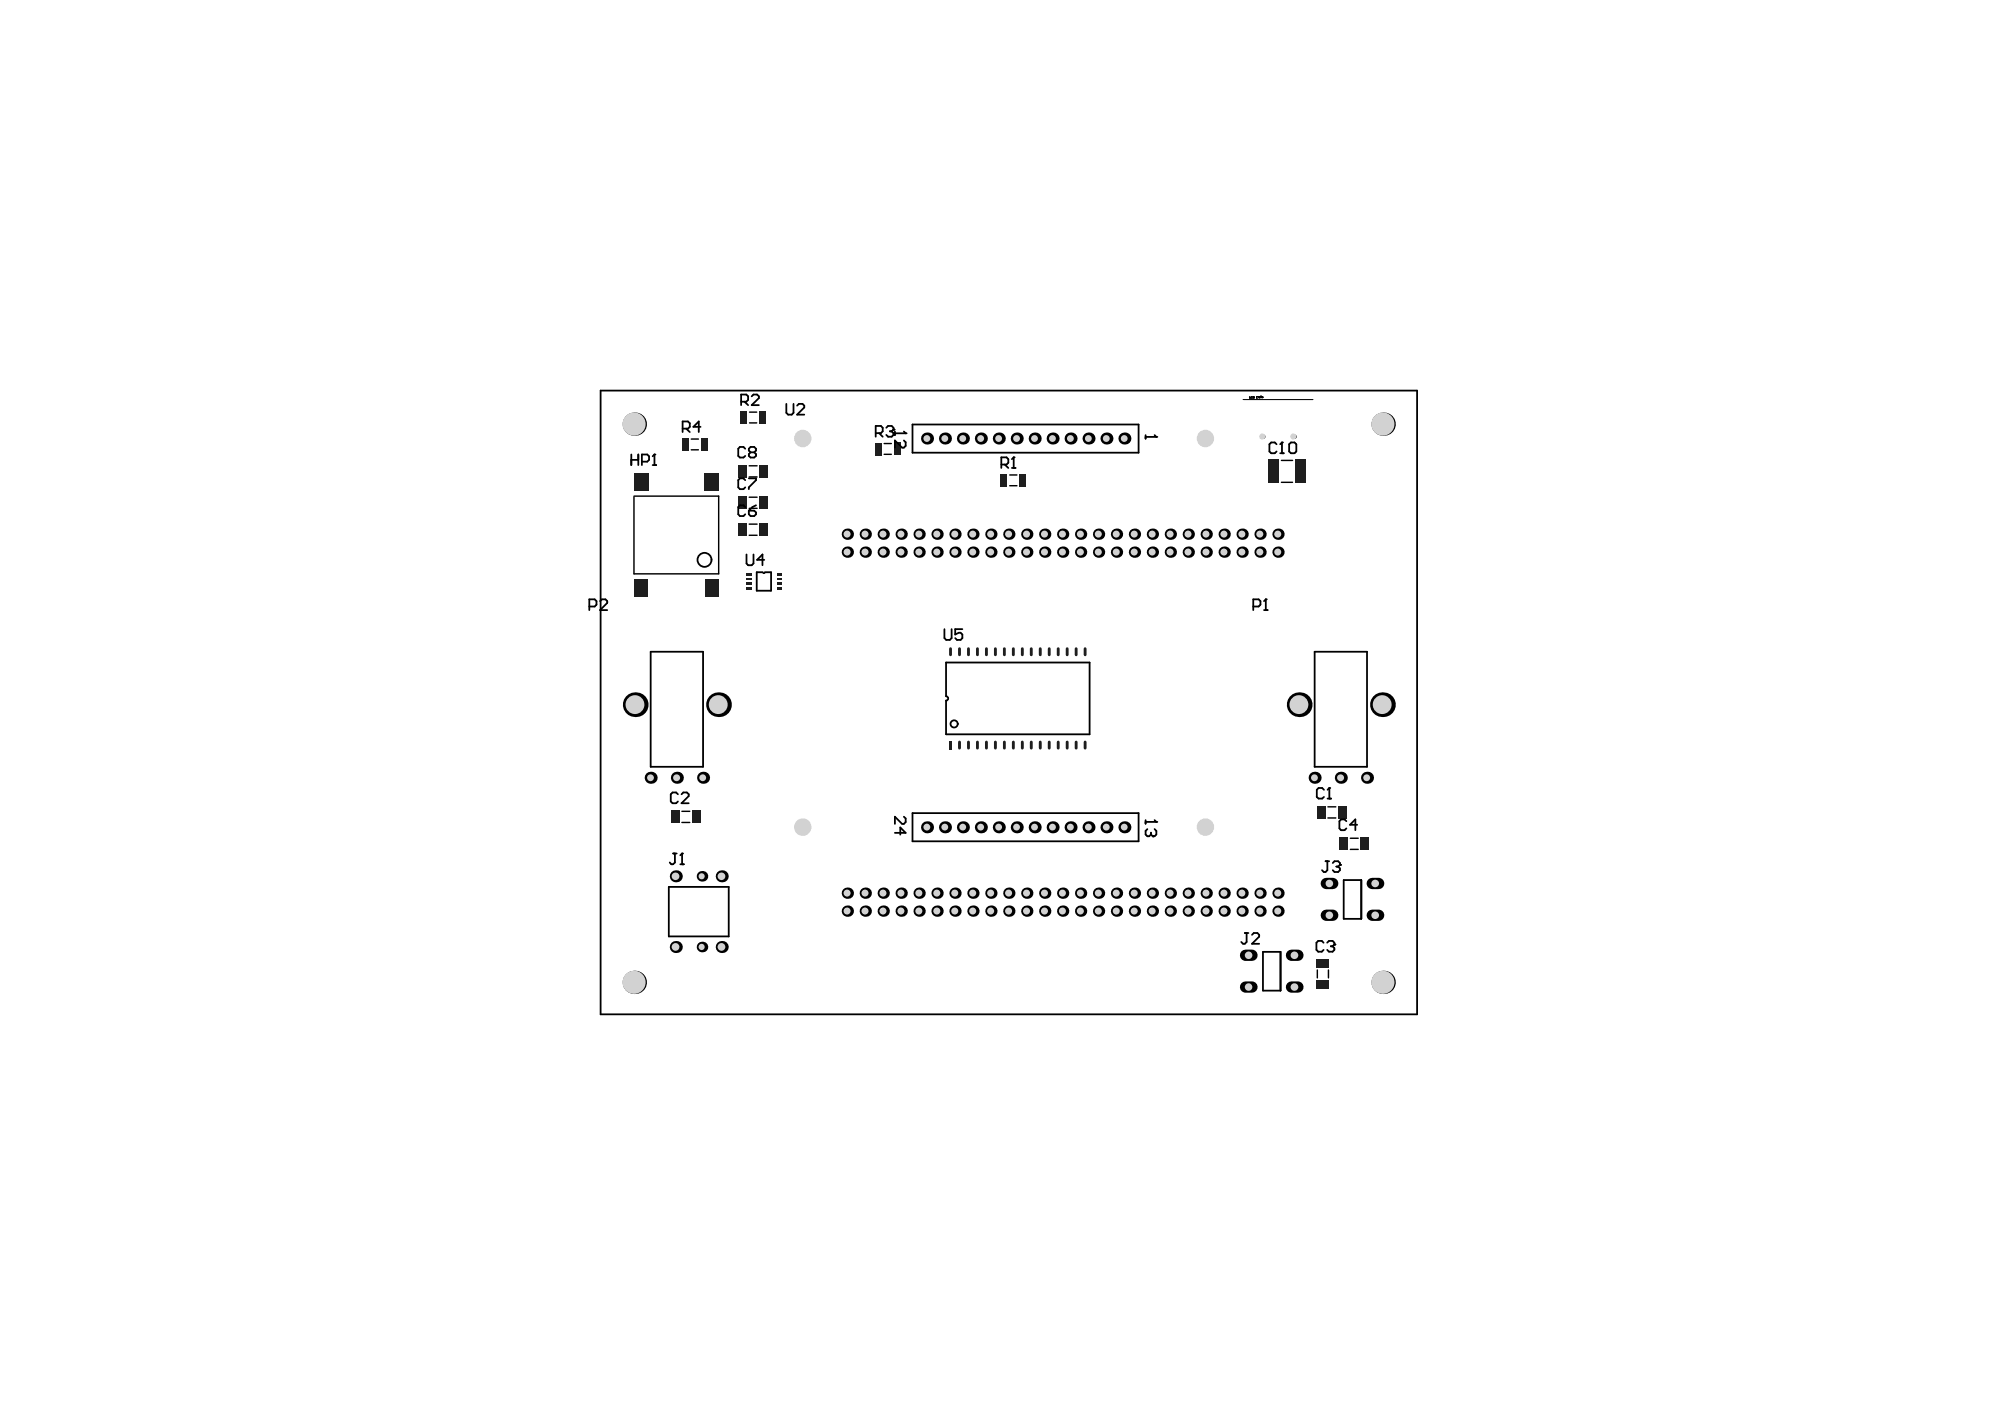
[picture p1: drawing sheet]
<svg xmlns="http://www.w3.org/2000/svg" width="284mm" height="199mm" viewBox="0 0 284 199" stroke-linecap="round" stroke-linejoin="round" font-family="sans-serif">
<path d="M84.7 55.1h115.2v88h-115.2zM180.7 134.3v5.5M192 124.2v5.5" fill="none" stroke="#000" stroke-width=".25"/>
<path d="M175.4 56.4h9.8M176.3 56v.2h.1l.1-.1-.2-.1M176.7 56h-.2l.1 .2h.1M176.8 56.1h.1M176.8 56h.1v.2h-.1zM177.3 56.1h.1M177.4 56h-.1v.2h.1M177.7 56.1h-.2l.1-.1h.1v.2M177.8 55.9h.1v.2h-.1v-.1h.1M178.1 56h-.1l.1 .1 .1-.1h-.2" fill="none" stroke="#000" stroke-width=".14"/>
<circle cx="124.6" cy="126" r=".8" fill="#000"/>
<circle cx="124.6" cy="126" r=".49" fill="#d2d2d2"/>
<circle cx="124.6" cy="75.4" r=".8" fill="#000"/>
<circle cx="124.6" cy="75.4" r=".49" fill="#d2d2d2"/>
<circle cx="134.7" cy="126" r=".8" fill="#000"/>
<circle cx="134.7" cy="126" r=".49" fill="#d2d2d2"/>
<circle cx="134.7" cy="75.4" r=".8" fill="#000"/>
<circle cx="134.7" cy="75.4" r=".49" fill="#d2d2d2"/>
<circle cx="144.9" cy="126" r=".8" fill="#000"/>
<circle cx="144.8" cy="126" r=".49" fill="#d2d2d2"/>
<circle cx="144.9" cy="75.4" r=".8" fill="#000"/>
<circle cx="144.8" cy="75.4" r=".49" fill="#d2d2d2"/>
<circle cx="155" cy="126" r=".8" fill="#000"/>
<circle cx="154.9" cy="126" r=".49" fill="#d2d2d2"/>
<circle cx="155" cy="75.4" r=".8" fill="#000"/>
<circle cx="154.9" cy="75.4" r=".49" fill="#d2d2d2"/>
<circle cx="165.1" cy="126" r=".8" fill="#000"/>
<circle cx="165.1" cy="126" r=".49" fill="#d2d2d2"/>
<circle cx="165.1" cy="75.4" r=".8" fill="#000"/>
<circle cx="165.1" cy="75.4" r=".49" fill="#d2d2d2"/>
<circle cx="175.2" cy="126" r=".8" fill="#000"/>
<circle cx="175.2" cy="126" r=".49" fill="#d2d2d2"/>
<circle cx="175.2" cy="75.4" r=".8" fill="#000"/>
<circle cx="175.2" cy="75.4" r=".49" fill="#d2d2d2"/>
<circle cx="124.6" cy="77.9" r=".8" fill="#000"/>
<circle cx="124.6" cy="77.9" r=".49" fill="#d2d2d2"/>
<circle cx="134.7" cy="77.9" r=".8" fill="#000"/>
<circle cx="134.7" cy="77.9" r=".49" fill="#d2d2d2"/>
<circle cx="144.9" cy="77.9" r=".8" fill="#000"/>
<circle cx="144.8" cy="77.9" r=".49" fill="#d2d2d2"/>
<circle cx="155" cy="77.9" r=".8" fill="#000"/>
<circle cx="154.9" cy="77.9" r=".49" fill="#d2d2d2"/>
<circle cx="165.1" cy="77.9" r=".8" fill="#000"/>
<circle cx="165.1" cy="77.9" r=".49" fill="#d2d2d2"/>
<circle cx="175.2" cy="77.9" r=".8" fill="#000"/>
<circle cx="175.2" cy="77.9" r=".49" fill="#d2d2d2"/>
<circle cx="124.6" cy="128.6" r=".8" fill="#000"/>
<circle cx="124.6" cy="128.6" r=".49" fill="#d2d2d2"/>
<circle cx="134.7" cy="128.6" r=".8" fill="#000"/>
<circle cx="134.7" cy="128.6" r=".49" fill="#d2d2d2"/>
<circle cx="144.9" cy="128.6" r=".8" fill="#000"/>
<circle cx="144.8" cy="128.6" r=".49" fill="#d2d2d2"/>
<circle cx="155" cy="128.6" r=".8" fill="#000"/>
<circle cx="154.9" cy="128.6" r=".49" fill="#d2d2d2"/>
<circle cx="165.1" cy="128.6" r=".8" fill="#000"/>
<circle cx="165.1" cy="128.6" r=".49" fill="#d2d2d2"/>
<circle cx="175.2" cy="128.6" r=".8" fill="#000"/>
<circle cx="175.2" cy="128.6" r=".49" fill="#d2d2d2"/>
<circle cx="91.8" cy="109.8" r=".85" fill="#000"/>
<circle cx="91.8" cy="109.8" r=".48" fill="#d2d2d2"/>
<circle cx="99.2" cy="109.8" r=".85" fill="#000"/>
<circle cx="99.1" cy="109.8" r=".48" fill="#d2d2d2"/>
<circle cx="119.5" cy="126" r=".8" fill="#000"/>
<circle cx="119.5" cy="126" r=".49" fill="#d2d2d2"/>
<circle cx="119.5" cy="75.4" r=".8" fill="#000"/>
<circle cx="119.5" cy="75.4" r=".49" fill="#d2d2d2"/>
<circle cx="127.1" cy="126" r=".8" fill="#000"/>
<circle cx="127.1" cy="126" r=".49" fill="#d2d2d2"/>
<circle cx="122.1" cy="126" r=".8" fill="#000"/>
<circle cx="122" cy="126" r=".49" fill="#d2d2d2"/>
<circle cx="122.1" cy="75.4" r=".8" fill="#000"/>
<circle cx="122" cy="75.4" r=".49" fill="#d2d2d2"/>
<circle cx="127.1" cy="75.4" r=".8" fill="#000"/>
<circle cx="127.1" cy="75.4" r=".49" fill="#d2d2d2"/>
<circle cx="132.2" cy="126" r=".8" fill="#000"/>
<circle cx="132.2" cy="126" r=".49" fill="#d2d2d2"/>
<circle cx="129.7" cy="126" r=".8" fill="#000"/>
<circle cx="129.6" cy="126" r=".49" fill="#d2d2d2"/>
<circle cx="129.7" cy="75.4" r=".8" fill="#000"/>
<circle cx="129.6" cy="75.4" r=".49" fill="#d2d2d2"/>
<circle cx="132.2" cy="75.4" r=".8" fill="#000"/>
<circle cx="132.2" cy="75.4" r=".49" fill="#d2d2d2"/>
<circle cx="142.3" cy="126" r=".8" fill="#000"/>
<circle cx="142.3" cy="126" r=".49" fill="#d2d2d2"/>
<circle cx="139.8" cy="126" r=".8" fill="#000"/>
<circle cx="139.8" cy="126" r=".49" fill="#d2d2d2"/>
<circle cx="139.8" cy="75.4" r=".8" fill="#000"/>
<circle cx="139.8" cy="75.4" r=".49" fill="#d2d2d2"/>
<circle cx="142.3" cy="75.4" r=".8" fill="#000"/>
<circle cx="142.3" cy="75.4" r=".49" fill="#d2d2d2"/>
<circle cx="149.9" cy="126" r=".8" fill="#000"/>
<circle cx="149.9" cy="126" r=".49" fill="#d2d2d2"/>
<circle cx="147.4" cy="126" r=".8" fill="#000"/>
<circle cx="147.3" cy="126" r=".49" fill="#d2d2d2"/>
<circle cx="147.4" cy="75.4" r=".8" fill="#000"/>
<circle cx="147.3" cy="75.4" r=".49" fill="#d2d2d2"/>
<circle cx="149.9" cy="75.4" r=".8" fill="#000"/>
<circle cx="149.9" cy="75.4" r=".49" fill="#d2d2d2"/>
<circle cx="160" cy="126" r=".8" fill="#000"/>
<circle cx="160" cy="126" r=".49" fill="#d2d2d2"/>
<circle cx="157.5" cy="126" r=".8" fill="#000"/>
<circle cx="157.5" cy="126" r=".49" fill="#d2d2d2"/>
<circle cx="157.5" cy="75.4" r=".8" fill="#000"/>
<circle cx="157.5" cy="75.4" r=".49" fill="#d2d2d2"/>
<circle cx="160" cy="75.4" r=".8" fill="#000"/>
<circle cx="160" cy="75.4" r=".49" fill="#d2d2d2"/>
<circle cx="167.6" cy="126" r=".8" fill="#000"/>
<circle cx="167.6" cy="126" r=".49" fill="#d2d2d2"/>
<circle cx="162.6" cy="126" r=".8" fill="#000"/>
<circle cx="162.5" cy="126" r=".49" fill="#d2d2d2"/>
<circle cx="162.6" cy="75.4" r=".8" fill="#000"/>
<circle cx="162.5" cy="75.4" r=".49" fill="#d2d2d2"/>
<circle cx="167.6" cy="75.4" r=".8" fill="#000"/>
<circle cx="167.6" cy="75.4" r=".49" fill="#d2d2d2"/>
<circle cx="172.7" cy="126" r=".8" fill="#000"/>
<circle cx="172.7" cy="126" r=".49" fill="#d2d2d2"/>
<circle cx="170.2" cy="126" r=".8" fill="#000"/>
<circle cx="170.1" cy="126" r=".49" fill="#d2d2d2"/>
<circle cx="172.7" cy="75.4" r=".8" fill="#000"/>
<circle cx="172.7" cy="75.4" r=".49" fill="#d2d2d2"/>
<circle cx="170.2" cy="75.4" r=".8" fill="#000"/>
<circle cx="170.1" cy="75.4" r=".49" fill="#d2d2d2"/>
<circle cx="180.3" cy="126" r=".8" fill="#000"/>
<circle cx="180.3" cy="126" r=".49" fill="#d2d2d2"/>
<circle cx="180.3" cy="75.4" r=".8" fill="#000"/>
<circle cx="180.3" cy="75.4" r=".49" fill="#d2d2d2"/>
<circle cx="182.5" cy="61.6" r=".3" fill="#000"/>
<circle cx="182.5" cy="61.6" r=".43" fill="#d2d2d2"/>
<circle cx="178.1" cy="61.6" r=".3" fill="#000"/>
<circle cx="178.1" cy="61.6" r=".43" fill="#d2d2d2"/>
<circle cx="189.2" cy="109.8" r=".85" fill="#000"/>
<circle cx="189.1" cy="109.8" r=".49" fill="#d2d2d2"/>
<circle cx="101.8" cy="133.6" r=".85" fill="#000"/>
<circle cx="101.8" cy="133.6" r=".54" fill="#d2d2d2"/>
<circle cx="99" cy="133.6" r=".75" fill="#000"/>
<circle cx="99" cy="133.6" r=".44" fill="#d2d2d2"/>
<circle cx="101.8" cy="123.7" r=".85" fill="#000"/>
<circle cx="101.8" cy="123.7" r=".54" fill="#d2d2d2"/>
<circle cx="99" cy="123.7" r=".75" fill="#000"/>
<circle cx="99" cy="123.7" r=".43" fill="#d2d2d2"/>
<circle cx="101.4" cy="99.4" r="1.75" fill="#000"/>
<circle cx="101.3" cy="99.4" r="1.33" fill="#d2d2d2"/>
<circle cx="119.5" cy="77.9" r=".8" fill="#000"/>
<circle cx="119.5" cy="77.9" r=".49" fill="#d2d2d2"/>
<circle cx="127.1" cy="77.9" r=".8" fill="#000"/>
<circle cx="127.1" cy="77.9" r=".49" fill="#d2d2d2"/>
<circle cx="122.1" cy="77.9" r=".8" fill="#000"/>
<circle cx="122" cy="77.9" r=".49" fill="#d2d2d2"/>
<circle cx="133.3" cy="116.7" r=".85" fill="#000"/>
<circle cx="133.3" cy="116.7" r=".48" fill="#d2d2d2"/>
<circle cx="130.8" cy="116.7" r=".85" fill="#000"/>
<circle cx="130.8" cy="116.7" r=".48" fill="#d2d2d2"/>
<circle cx="132.2" cy="77.9" r=".8" fill="#000"/>
<circle cx="132.2" cy="77.9" r=".49" fill="#d2d2d2"/>
<circle cx="129.7" cy="77.9" r=".8" fill="#000"/>
<circle cx="129.6" cy="77.9" r=".49" fill="#d2d2d2"/>
<circle cx="133.3" cy="61.9" r=".85" fill="#000"/>
<circle cx="133.3" cy="61.9" r=".48" fill="#d2d2d2"/>
<circle cx="130.8" cy="61.9" r=".85" fill="#000"/>
<circle cx="130.8" cy="61.9" r=".48" fill="#d2d2d2"/>
<circle cx="143.4" cy="116.7" r=".85" fill="#000"/>
<circle cx="143.4" cy="116.7" r=".48" fill="#d2d2d2"/>
<circle cx="140.9" cy="116.7" r=".85" fill="#000"/>
<circle cx="140.9" cy="116.7" r=".48" fill="#d2d2d2"/>
<circle cx="138.4" cy="116.7" r=".85" fill="#000"/>
<circle cx="138.4" cy="116.7" r=".48" fill="#d2d2d2"/>
<circle cx="142.3" cy="77.9" r=".8" fill="#000"/>
<circle cx="142.3" cy="77.9" r=".49" fill="#d2d2d2"/>
<circle cx="139.8" cy="77.9" r=".8" fill="#000"/>
<circle cx="139.8" cy="77.9" r=".49" fill="#d2d2d2"/>
<circle cx="143.4" cy="61.9" r=".85" fill="#000"/>
<circle cx="143.4" cy="61.9" r=".48" fill="#d2d2d2"/>
<circle cx="140.9" cy="61.9" r=".85" fill="#000"/>
<circle cx="140.9" cy="61.9" r=".48" fill="#d2d2d2"/>
<circle cx="138.4" cy="61.9" r=".85" fill="#000"/>
<circle cx="138.4" cy="61.9" r=".48" fill="#d2d2d2"/>
<circle cx="151" cy="116.7" r=".85" fill="#000"/>
<circle cx="151" cy="116.7" r=".48" fill="#d2d2d2"/>
<circle cx="148.5" cy="116.7" r=".85" fill="#000"/>
<circle cx="148.5" cy="116.7" r=".48" fill="#d2d2d2"/>
<circle cx="146" cy="116.7" r=".85" fill="#000"/>
<circle cx="145.9" cy="116.7" r=".48" fill="#d2d2d2"/>
<circle cx="149.9" cy="77.9" r=".8" fill="#000"/>
<circle cx="149.9" cy="77.9" r=".49" fill="#d2d2d2"/>
<circle cx="147.4" cy="77.9" r=".8" fill="#000"/>
<circle cx="147.3" cy="77.9" r=".49" fill="#d2d2d2"/>
<circle cx="151" cy="61.9" r=".85" fill="#000"/>
<circle cx="151" cy="61.9" r=".48" fill="#d2d2d2"/>
<circle cx="148.5" cy="61.9" r=".85" fill="#000"/>
<circle cx="148.5" cy="61.9" r=".48" fill="#d2d2d2"/>
<circle cx="146" cy="61.9" r=".85" fill="#000"/>
<circle cx="145.9" cy="61.9" r=".48" fill="#d2d2d2"/>
<circle cx="158.6" cy="116.7" r=".85" fill="#000"/>
<circle cx="158.6" cy="116.7" r=".48" fill="#d2d2d2"/>
<circle cx="156.1" cy="116.7" r=".85" fill="#000"/>
<circle cx="156.1" cy="116.7" r=".48" fill="#d2d2d2"/>
<circle cx="160" cy="77.9" r=".8" fill="#000"/>
<circle cx="160" cy="77.9" r=".49" fill="#d2d2d2"/>
<circle cx="157.5" cy="77.9" r=".8" fill="#000"/>
<circle cx="157.5" cy="77.9" r=".49" fill="#d2d2d2"/>
<circle cx="158.6" cy="61.9" r=".85" fill="#000"/>
<circle cx="158.6" cy="61.9" r=".48" fill="#d2d2d2"/>
<circle cx="156.1" cy="61.9" r=".85" fill="#000"/>
<circle cx="156.1" cy="61.9" r=".48" fill="#d2d2d2"/>
<circle cx="167.6" cy="77.9" r=".8" fill="#000"/>
<circle cx="167.6" cy="77.9" r=".49" fill="#d2d2d2"/>
<circle cx="162.6" cy="77.9" r=".8" fill="#000"/>
<circle cx="162.5" cy="77.9" r=".49" fill="#d2d2d2"/>
<circle cx="172.7" cy="77.9" r=".8" fill="#000"/>
<circle cx="172.7" cy="77.9" r=".49" fill="#d2d2d2"/>
<circle cx="170.2" cy="77.9" r=".8" fill="#000"/>
<circle cx="170.1" cy="77.9" r=".49" fill="#d2d2d2"/>
<path d="M182.2 139.3h.9" fill="none" stroke="#000" stroke-width="1.6"/>
<circle cx="182.6" cy="139.3" r=".54" fill="#d2d2d2"/>
<path d="M182.2 134.8h.9" fill="none" stroke="#000" stroke-width="1.6"/>
<circle cx="182.6" cy="134.8" r=".54" fill="#d2d2d2"/>
<circle cx="183.3" cy="99.4" r="1.75" fill="#000"/>
<circle cx="183.2" cy="99.4" r="1.33" fill="#d2d2d2"/>
<circle cx="180.3" cy="77.9" r=".8" fill="#000"/>
<circle cx="180.3" cy="77.9" r=".49" fill="#d2d2d2"/>
<path d="M187.1 129.2h.9" fill="none" stroke="#000" stroke-width="1.6"/>
<circle cx="187.5" cy="129.2" r=".53" fill="#d2d2d2"/>
<path d="M187.1 124.7h.9" fill="none" stroke="#000" stroke-width="1.6"/>
<circle cx="187.5" cy="124.7" r=".53" fill="#d2d2d2"/>
<circle cx="119.5" cy="128.6" r=".8" fill="#000"/>
<circle cx="119.5" cy="128.6" r=".49" fill="#d2d2d2"/>
<circle cx="122.1" cy="128.6" r=".8" fill="#000"/>
<circle cx="122" cy="128.6" r=".49" fill="#d2d2d2"/>
<circle cx="127.1" cy="128.6" r=".8" fill="#000"/>
<circle cx="127.1" cy="128.6" r=".49" fill="#d2d2d2"/>
<circle cx="129.7" cy="128.6" r=".8" fill="#000"/>
<circle cx="129.6" cy="128.6" r=".49" fill="#d2d2d2"/>
<circle cx="132.2" cy="128.6" r=".8" fill="#000"/>
<circle cx="132.2" cy="128.6" r=".49" fill="#d2d2d2"/>
<circle cx="139.8" cy="128.6" r=".8" fill="#000"/>
<circle cx="139.8" cy="128.6" r=".49" fill="#d2d2d2"/>
<circle cx="142.3" cy="128.6" r=".8" fill="#000"/>
<circle cx="142.3" cy="128.6" r=".49" fill="#d2d2d2"/>
<circle cx="147.4" cy="128.6" r=".8" fill="#000"/>
<circle cx="147.3" cy="128.6" r=".49" fill="#d2d2d2"/>
<circle cx="149.9" cy="128.6" r=".8" fill="#000"/>
<circle cx="149.9" cy="128.6" r=".49" fill="#d2d2d2"/>
<circle cx="157.5" cy="128.6" r=".8" fill="#000"/>
<circle cx="157.5" cy="128.6" r=".49" fill="#d2d2d2"/>
<circle cx="160" cy="128.6" r=".8" fill="#000"/>
<circle cx="160" cy="128.6" r=".49" fill="#d2d2d2"/>
<circle cx="162.6" cy="128.6" r=".8" fill="#000"/>
<circle cx="162.5" cy="128.6" r=".49" fill="#d2d2d2"/>
<circle cx="167.6" cy="128.6" r=".8" fill="#000"/>
<circle cx="167.6" cy="128.6" r=".49" fill="#d2d2d2"/>
<circle cx="170.2" cy="128.6" r=".8" fill="#000"/>
<circle cx="170.1" cy="128.6" r=".49" fill="#d2d2d2"/>
<circle cx="172.7" cy="128.6" r=".8" fill="#000"/>
<circle cx="172.7" cy="128.6" r=".49" fill="#d2d2d2"/>
<circle cx="180.3" cy="128.6" r=".8" fill="#000"/>
<circle cx="180.3" cy="128.6" r=".49" fill="#d2d2d2"/>
<circle cx="95.5" cy="109.8" r=".85" fill="#000"/>
<circle cx="95.5" cy="109.8" r=".49" fill="#d2d2d2"/>
<circle cx="137.3" cy="126" r=".8" fill="#000"/>
<circle cx="137.2" cy="126" r=".49" fill="#d2d2d2"/>
<circle cx="137.3" cy="75.4" r=".8" fill="#000"/>
<circle cx="137.2" cy="75.4" r=".49" fill="#d2d2d2"/>
<circle cx="177.8" cy="126" r=".8" fill="#000"/>
<circle cx="177.7" cy="126" r=".49" fill="#d2d2d2"/>
<circle cx="152.5" cy="126" r=".8" fill="#000"/>
<circle cx="152.4" cy="126" r=".49" fill="#d2d2d2"/>
<circle cx="177.8" cy="75.4" r=".8" fill="#000"/>
<circle cx="177.7" cy="75.4" r=".49" fill="#d2d2d2"/>
<circle cx="152.5" cy="75.4" r=".8" fill="#000"/>
<circle cx="152.4" cy="75.4" r=".49" fill="#d2d2d2"/>
<circle cx="185.5" cy="109.8" r=".85" fill="#000"/>
<circle cx="185.4" cy="109.8" r=".48" fill="#d2d2d2"/>
<circle cx="192.9" cy="109.8" r=".85" fill="#000"/>
<circle cx="192.8" cy="109.8" r=".48" fill="#d2d2d2"/>
<circle cx="89.5" cy="138.6" r="1.65" fill="#000"/>
<circle cx="89.5" cy="138.6" r="1.63" fill="#d2d2d2"/>
<circle cx="95.3" cy="133.6" r=".85" fill="#000"/>
<circle cx="95.3" cy="133.6" r=".54" fill="#d2d2d2"/>
<circle cx="95.3" cy="123.7" r=".85" fill="#000"/>
<circle cx="95.3" cy="123.7" r=".54" fill="#d2d2d2"/>
<circle cx="113.3" cy="116.7" r=".76" fill="#000"/>
<circle cx="113.2" cy="116.7" r="1.23" fill="#d2d2d2"/>
<circle cx="89.6" cy="99.4" r="1.75" fill="#000"/>
<circle cx="89.6" cy="99.4" r="1.33" fill="#d2d2d2"/>
<circle cx="89.5" cy="59.9" r="1.65" fill="#000"/>
<circle cx="89.5" cy="59.8" r="1.63" fill="#d2d2d2"/>
<circle cx="135.8" cy="116.7" r=".85" fill="#000"/>
<circle cx="135.8" cy="116.7" r=".48" fill="#d2d2d2"/>
<circle cx="137.3" cy="77.9" r=".8" fill="#000"/>
<circle cx="137.2" cy="77.9" r=".49" fill="#d2d2d2"/>
<circle cx="135.8" cy="61.9" r=".85" fill="#000"/>
<circle cx="135.8" cy="61.9" r=".48" fill="#d2d2d2"/>
<path d="M175.7 139.3h.9" fill="none" stroke="#000" stroke-width="1.6"/>
<circle cx="176.1" cy="139.3" r=".53" fill="#d2d2d2"/>
<path d="M175.7 134.8h.9" fill="none" stroke="#000" stroke-width="1.6"/>
<circle cx="176.1" cy="134.8" r=".53" fill="#d2d2d2"/>
<circle cx="170.1" cy="116.7" r=".76" fill="#000"/>
<circle cx="170.1" cy="116.7" r="1.23" fill="#d2d2d2"/>
<circle cx="153.6" cy="116.7" r=".85" fill="#000"/>
<circle cx="153.5" cy="116.7" r=".48" fill="#d2d2d2"/>
<circle cx="177.8" cy="77.9" r=".8" fill="#000"/>
<circle cx="177.7" cy="77.9" r=".49" fill="#d2d2d2"/>
<circle cx="152.5" cy="77.9" r=".8" fill="#000"/>
<circle cx="152.4" cy="77.9" r=".49" fill="#d2d2d2"/>
<circle cx="153.6" cy="61.9" r=".85" fill="#000"/>
<circle cx="153.5" cy="61.9" r=".48" fill="#d2d2d2"/>
<circle cx="195.1" cy="138.6" r="1.65" fill="#000"/>
<circle cx="195.1" cy="138.6" r="1.63" fill="#d2d2d2"/>
<path d="M193.6 129.2h.9" fill="none" stroke="#000" stroke-width="1.6"/>
<circle cx="194" cy="129.2" r=".54" fill="#d2d2d2"/>
<path d="M193.6 124.7h.9" fill="none" stroke="#000" stroke-width="1.6"/>
<circle cx="194" cy="124.7" r=".54" fill="#d2d2d2"/>
<circle cx="195" cy="99.4" r="1.75" fill="#000"/>
<circle cx="195" cy="99.4" r="1.33" fill="#d2d2d2"/>
<circle cx="195.1" cy="59.9" r="1.65" fill="#000"/>
<circle cx="195.1" cy="59.8" r="1.63" fill="#d2d2d2"/>
<circle cx="113.3" cy="61.9" r=".76" fill="#000"/>
<circle cx="113.2" cy="61.9" r="1.23" fill="#d2d2d2"/>
<circle cx="137.3" cy="128.6" r=".8" fill="#000"/>
<circle cx="137.2" cy="128.6" r=".49" fill="#d2d2d2"/>
<circle cx="152.5" cy="128.6" r=".8" fill="#000"/>
<circle cx="152.4" cy="128.6" r=".49" fill="#d2d2d2"/>
<circle cx="177.8" cy="128.6" r=".8" fill="#000"/>
<circle cx="177.7" cy="128.6" r=".49" fill="#d2d2d2"/>
<circle cx="170.1" cy="61.9" r=".76" fill="#000"/>
<circle cx="170.1" cy="61.9" r="1.23" fill="#d2d2d2"/>
<g fill="#1e1e1e">
<path d="M109.6 82.9h.6v.3h-.6z" fill-rule="evenodd"/>
<path d="M109.6 81.6h.6v.3h-.6z" fill-rule="evenodd"/>
<path d="M109.6 80.9h.6v.3h-.6z" fill-rule="evenodd"/>
<path d="M97.7 114.4h1.1v1.8h-1.1z" fill-rule="evenodd"/>
<path d="M109.6 82.2h.6v.3h-.6z" fill-rule="evenodd"/>
</g>
<path d="M135.4 104.7v.9" fill="none" stroke="#1e1e1e" stroke-width=".41"/>
<path d="M133.9 104.5h.4v1.3h-.4z" fill-rule="evenodd" fill="#1e1e1e"/>
<g fill="none" stroke="#1e1e1e" stroke-width=".41">
<path d="M134.1 91.5v.9M135.4 91.5v.9M136.6 91.5v.9M139.2 91.5v.9M140.4 91.5v.9M143 91.5v.9M144.2 91.5v.9M145.5 91.5v.9M146.8 91.5v.9M149.3 91.5v.9M150.6 91.5v.9M153.1 91.5v.9"/>
<path d="M136.6 104.7v.9M139.2 104.7v.9M140.4 104.7v.9M143 104.7v.9M144.2 104.7v.9M145.5 104.7v.9M146.8 104.7v.9M149.3 104.7v.9M150.6 104.7v.9M153.1 104.7v.9"/>
</g>
<g fill="#1e1e1e">
<path d="M182.8 64.9h1.4v3.3h-1.4z" fill-rule="evenodd"/>
<path d="M188.8 113.8h1.2v1.7h-1.2z" fill-rule="evenodd"/>
<path d="M96.2 61.9h1v1.7h-1z" fill-rule="evenodd"/>
<path d="M126.1 62.5h1v1.7h-1z" fill-rule="evenodd"/>
<path d="M189 118.2h1.1v1.8h-1.1z" fill-rule="evenodd"/>
<path d="M105.3 82.9h.7v.3h-.7z" fill-rule="evenodd"/>
<path d="M105.3 81.6h.7v.3h-.7z" fill-rule="evenodd"/>
<path d="M105.3 80.9h.7v.3h-.7z" fill-rule="evenodd"/>
<path d="M185.7 135.4h1.8v1.1h-1.8z" fill-rule="evenodd"/>
<path d="M94.7 114.4h1.1v1.8h-1.1z" fill-rule="evenodd"/>
<path d="M89.4 81.7h2v2.5h-2z" fill-rule="evenodd"/>
<path d="M89.4 66.8h2v2.5h-2z" fill-rule="evenodd"/>
<path d="M99.4 81.7h2v2.5h-2z" fill-rule="evenodd"/>
<path d="M99.4 66.8h2v2.5h-2z" fill-rule="evenodd"/>
<path d="M105.3 82.2h.7v.3h-.7z" fill-rule="evenodd"/>
<path d="M107.2 73.9h1.1v1.7h-1.1z" fill-rule="evenodd"/>
<path d="M107.2 65.6h1.1v1.8h-1.1z" fill-rule="evenodd"/>
<path d="M104.4 58.1h1v1.7h-1z" fill-rule="evenodd"/>
<path d="M107.1 58.1h1v1.7h-1z" fill-rule="evenodd"/>
</g>
<path d="M137.9 91.5v.9M141.7 91.5v.9M137.9 104.7v.9M141.7 104.7v.9" fill="none" stroke="#1e1e1e" stroke-width=".41"/>
<path d="M141.1 66.9h1v1.7h-1z" fill-rule="evenodd" fill="#1e1e1e"/>
<path d="M148 91.5v.9M151.8 91.5v.9M148 104.7v.9M151.8 104.7v.9" fill="none" stroke="#1e1e1e" stroke-width=".41"/>
<g fill="#1e1e1e">
<path d="M179 64.9h1.4v3.3h-1.4z" fill-rule="evenodd"/>
<path d="M185.7 138.3h1.8v1.2h-1.8z" fill-rule="evenodd"/>
<path d="M185.8 113.8h1.2v1.7h-1.2z" fill-rule="evenodd"/>
<path d="M98.9 61.9h.9v1.7h-.9z" fill-rule="evenodd"/>
<path d="M107.2 70.1h1.1v1.7h-1.1z" fill-rule="evenodd"/>
<path d="M123.4 62.5h1v1.7h-1z" fill-rule="evenodd"/>
<path d="M192 118.2h1.1v1.8h-1.1z" fill-rule="evenodd"/>
<path d="M104.2 73.9h1.1v1.7h-1.1z" fill-rule="evenodd"/>
<path d="M104.2 65.6h1.1v1.8h-1.1z" fill-rule="evenodd"/>
<path d="M143.8 66.9h1v1.7h-1z" fill-rule="evenodd"/>
<path d="M104.2 70.1h1.1v1.7h-1.1z" fill-rule="evenodd"/>
</g>
<g fill="none" stroke="#000" stroke-width=".2">
<path d="M105.7 58.2h1.1M105.7 59.7h1.1M89.4 70h12v11h-12v-10.9M97.5 63.5h1M97.5 62h1M105.7 75.5h1.1M105.7 74h1.1M105.7 71.7h1.1M105.7 67.3h1.1M105.7 65.7h1.1M105.7 70.2h1.1M124.7 62.6h1"/>
<path d="M124.7 64.1h1M142.5 68.5h1M142.5 67h1M180.8 68.1h1.5M180.8 65h1.5M107.6 80.7l.2 .2 .1-.2M96.2 116.1h1.1M96.2 114.5h1.1M187.3 115.4h1.2M187.3 113.9h1.2M190.5 119.9h1.1M190.5 118.3h1.1"/>
<path d="M185.8 136.9v1.1M187.4 136.9v1.1"/>
</g>
<g fill="none" stroke="#000" stroke-width=".25">
<path d="M104.6 56.7h.7l.2-.3v-.5l-.2-.2h-.7v1.5M105 56.7l.5 .5M106 55.9l.3-.2h.5l.3 .2v.3l-1.1 1h1.1M110.9 57v1.3l.3 .2h.5l.2-.2v-1.3M112.5 57.2l.2-.2h.5l.3 .2v.3l-1 1h1M128.7 59.9h31.9v4h-31.9zM89.1 64.1v1.5M89.1 64.9h.9M90 64.1v1.5M90.6 65.1h.7l.3-.2v-.5l-.3-.3h-.7v1.5M92.1 65.6h.5M92.3 64.1h.1"/>
<path d="M92.3 64.1l-.2 .3M92.3 64.1v1.5M96.3 60.5h.8l.2-.3v-.5l-.2-.2h-.8v1.5M96.8 60.5l.5 .5M98.8 60.2h-1l.8-.7v1.5M105.1 67.8l-.2-.3h-.5l-.3 .3v1l.3 .2h.5l.2-.2M105.1 63.3l-.2-.2h-.5l-.3 .2v1l.3 .3h.5l.2-.3M105.1 71.6l-.2-.3h-.5l-.3 .3v1l.3 .2h.5l.2-.2M105.3 78.2v1.3l.2 .3h.5l.3-.3v-1.3M105.6 67.5h1.1v.3l-1.1 1v.2M105.6 72.1h.8l.3 .2v.3l-.3 .2h-.5l-.3-.2zM105.9 63.8l-.3-.2v-.3l.3-.2h.5l.3 .2v.3l-.3 .2"/>
<path d="M105.9 63.8l-.3 .3v.2l.3 .3h.5l.3-.3v-.2l-.3-.3M105.9 63.8h.5M106.7 71.3l-.6 .3-.5 .5M107.8 79h-1l.8-.8v1.6M123.5 61.1h.8l.2-.2v-.5l-.2-.3h-.8v1.5M124 61.1l.5 .5M125 60.4l.3-.3h.5l.2 .3v.2M125.5 60.9h.3M125.8 60.9l.2 .2v.3l-.2 .2h-.5l-.3-.2M126 60.6h.1M126 60.6l-.2 .3M126.2 60.9v.5"/>
<path d="M126.2 61.1h1.6M127.5 62.2l.3 .2v.5l-.3 .3h-.2l-1.1-1v1M127.5 60.9l.3 .2M127.8 61.1h.1M141.3 65.6h.7l.2-.3v-.5l-.2-.3h-.7v1.5M141.7 65.6l.5 .4M142.8 66h.5M143 64.5h.1M143 64.5l-.2 .3M143 64.5v1.5M161.6 61.4v.5M161.6 61.7h1.5"/>
<path d="M162.9 61.4l.2 .3M163.1 61.7h.1M180.1 62.7l-.3-.3h-.5l-.2 .3v1l.2 .3h.5l.3-.3M180.6 64h.5M180.9 62.4h.1M180.9 62.4v1.6M180.9 62.4l-.3 .3M182.1 62.4h.5l.3 .3v1l-.3 .3h-.5l-.2-.3v-1zM83.1 85.6h.8l.2-.3v-.5l-.2-.2h-.8v1.5M84.7 84.8l.2-.2h.5l.3 .2v.3l-1 1h1M91.8 92h7.4v16.2h-7.4zM107.6 80.7h-.8v2.7h2v-2.7h-.9"/>
<path d="M133.2 88.8v1.2l.3 .3h.5l.2-.3v-1.2M133.5 93.5h20.2v10.1h-20.2v-4.7a.3 .3 0 0 0 .3-.3 .3 .3 0 0 0-.3-.3zM135.8 88.8h-1v.7l.5-.2h.2l.3 .2v.5l-.3 .3h-.5l-.2-.3M176.8 85.6h.8l.2-.3v-.5l-.2-.2h-.8v1.5M178.3 86.1h.5M178.6 84.6h.1M178.6 84.6l-.3 .2M178.6 84.6v1.5M185.5 92h7.4v16.2h-7.4zM95.6 112.1l-.2-.3h-.5l-.3 .3v1l.3 .2h.5l.2-.2M96.1 112.1l.3-.3h.5l.3 .3v.2l-1.1 1h1.1M126.2 117.5h1.6l-.8-.7v1"/>
<path d="M127.5 115.2l.3 .3v.5l-.3 .3h-.2l-1.1-1.1v1.1M128.7 114.7h31.9v4h-31.9zM161.6 115.7v.5M161.6 116h1.5M161.9 117l-.3 .2v.6l.3 .2h.2l.3-.2M162.4 117.8l.2 .2M162.4 117.5v.3M162.6 118h.1M162.9 115.7l.2 .3M162.9 117l.2 .2v.6l-.2 .2h-.3M163.1 116h.1M186.8 111.4l-.3-.2h-.5l-.2 .2v1.1l.2 .2h.5l.3-.2"/>
<path d="M187.3 112.7h.5M187.5 111.2h.1M187.5 111.2v1.5M187.5 111.2l-.2 .2M189.9 115.9l-.2-.3h-.5l-.2 .3v1l.2 .2h.5l.2-.2M191.5 116.4h-1l.7-.8v1.5M94.4 125.2h8.4v6.9h-8.4zM95 120.4h.5M95.2 120.4v1.3l-.2 .3h-.3l-.2-.3M96 122h.5M96.2 120.4h.1M96.2 120.4v1.6"/>
<path d="M96.2 120.4l-.2 .3M175.6 131.7h.5M175.9 131.7v1.2l-.3 .3h-.2l-.3-.3M176.6 131.9l.3-.2h.5l.2 .2v.3l-1 1h1M178.2 134.3h2.5v5.5h-2.5zM186.7 133l-.2-.2h-.5l-.3 .2v1l.3 .3h.5l.2-.3M187 121.5h.5M187.2 133l.3-.2h.5l.2 .2v.3M187.3 121.5v1.3l-.3 .2h-.2l-.3-.2M187.7 133.5h.3M188 133.5l.2 .3v.2l-.2 .3h-.5l-.3-.3M188 121.8l.3-.3h.5l.2 .3v.2"/>
<path d="M188.2 133.3h.1M188.2 133.3l-.2 .2M188.5 122.3h.3M188.8 122.3l.2 .2v.3l-.2 .2h-.5l-.3-.2M189 122h.1M189 122l-.2 .3M189.6 124.2h2.4v5.5h-2.4z"/>
<circle cx="99.4" cy="79" r=".99"/>
<circle cx="134.6" cy="102.2" r=".51"/>
</g>
</svg>
